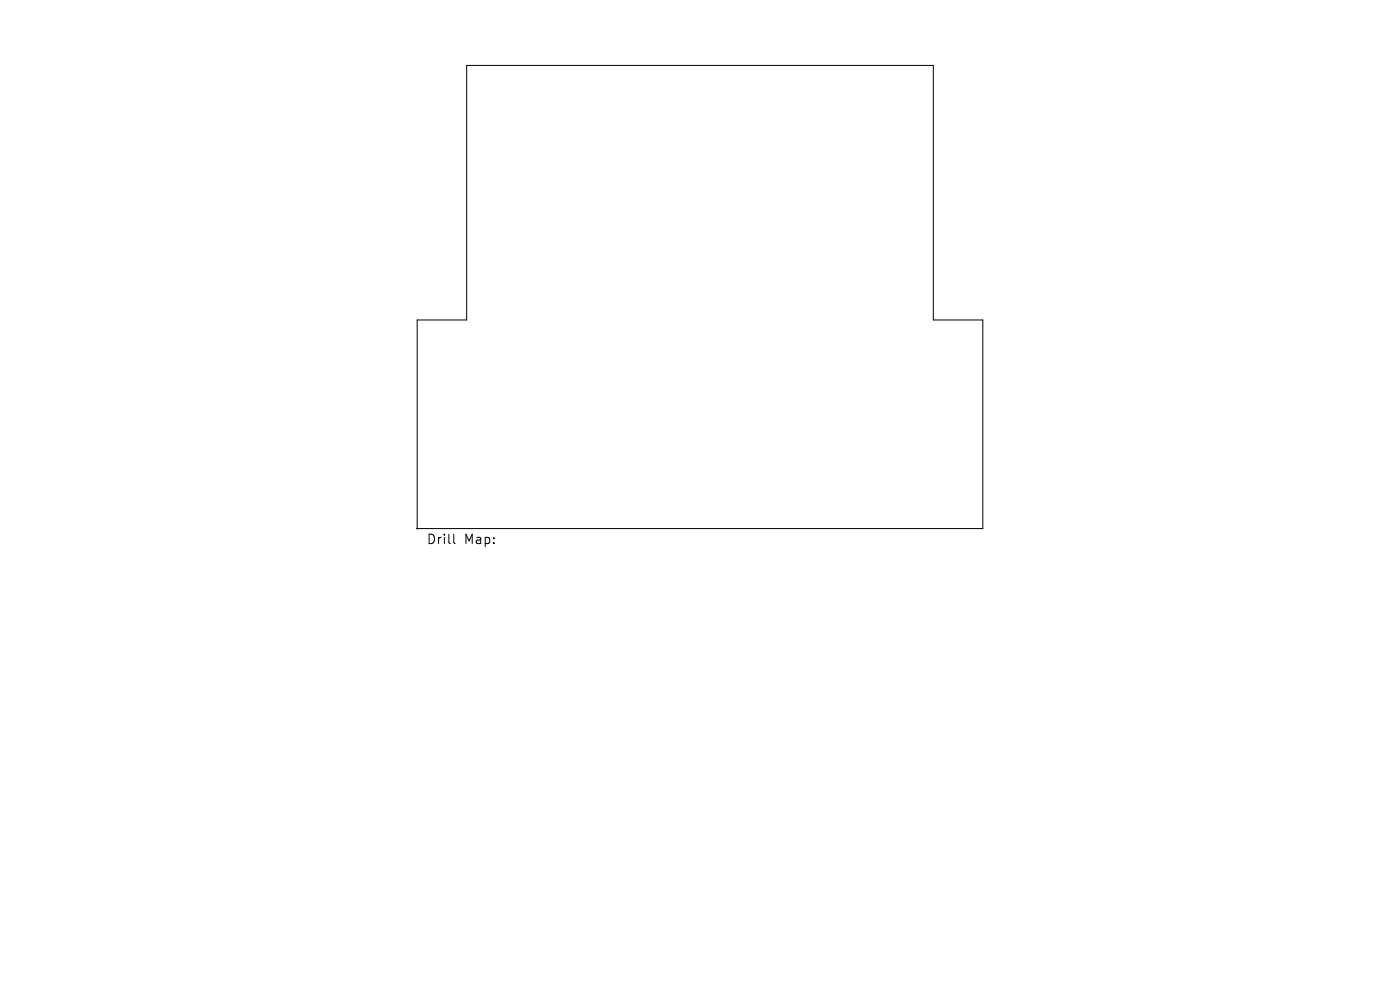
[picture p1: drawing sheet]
<svg xmlns="http://www.w3.org/2000/svg" width="297mm" height="210mm" viewBox="0 0 297 210" stroke-linecap="round" stroke-linejoin="round" font-family="sans-serif">
<defs><g id="words">
<g font-size="2.8">
<text x="90.4" y="115.7">Drill</text>
<text x="98.4" y="115.7">Map:</text>
</g>
</g></defs>
<circle cx="88.5" cy="112.1" r=".08" fill="#000" stroke="#000" stroke-width=".21"/>
<path d="M99 13.9h99v54h10.5v44.2h-120v-44.2h10.5zM96.3 113.3v1.7l.3 .3" fill="none" stroke="#000" stroke-width=".21"/>
<use href="#words"/>
</svg>
